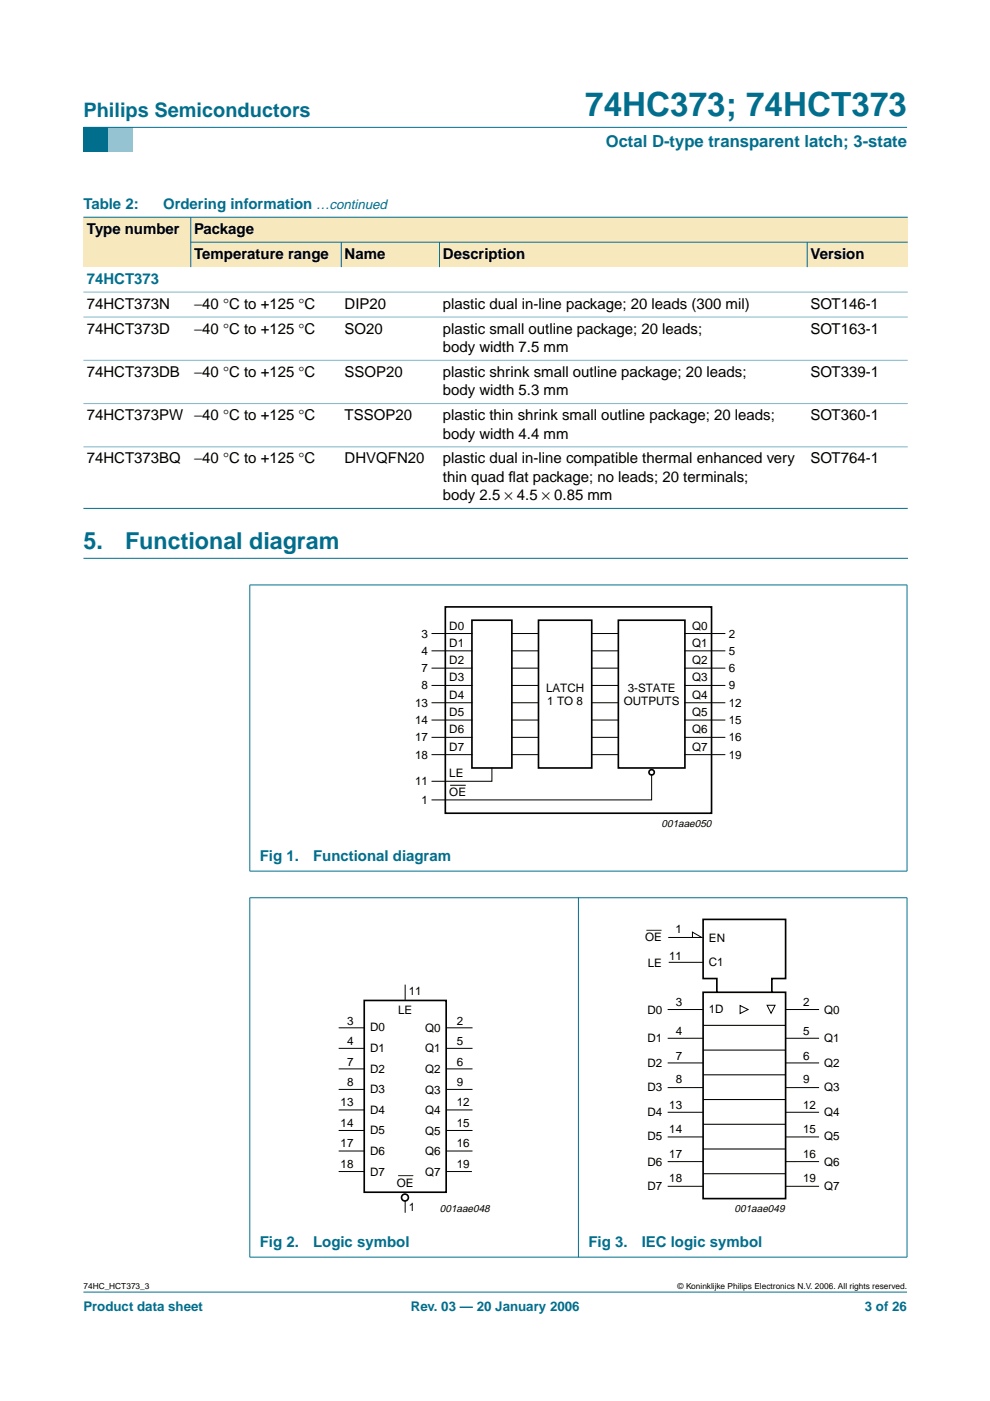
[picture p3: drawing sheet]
<svg xmlns="http://www.w3.org/2000/svg" width="210mm" height="297mm" viewBox="0 0 210 297" stroke-linecap="round" stroke-linejoin="round" font-family="sans-serif">
<defs><g id="words">
<text font-size="7.1" fill="#006e8c" x="124.1" y="24.7">74HC373; 74HCT373</text>
<g font-size="4.9" fill="#006e8c">
<text x="17.7" y="116.4">5.</text>
<text x="26.5" y="116.4">Functional diagram</text>
</g>
<text font-size="4.2" fill="#006e8c" x="17.7" y="24.9">Philips Semiconductors</text>
<text font-size="3.5" fill="#006e8c" x="128.4" y="31.1">Octal D-type transparent latch; 3-state</text>
<g font-size="3.2" fill="#006e8c">
<text x="17.7" y="44.3">Table 2:</text>
<text x="34.6" y="44.3">Ordering information …continued</text>
<text x="18.4" y="60.2">74HCT373</text>
<text x="55.1" y="182.6">Fig 1.</text>
<text x="66.4" y="182.6">Functional diagram</text>
<text x="55.1" y="264.4">Fig 2.</text>
<text x="66.4" y="264.4">Logic symbol</text>
<text x="124.8" y="264.4">Fig 3.</text>
<text x="136" y="264.4">IEC logic symbol</text>
</g>
<g font-size="3.2">
<text x="18.4" y="49.6">Type number</text>
<text x="41.1" y="49.6">Package</text>
<text x="41.1" y="54.9">Temperature range</text>
<text x="73.1" y="54.9">Name</text>
<text x="93.9" y="54.9">Description</text>
<text x="171.9" y="54.9">Version</text>
<text x="18.4" y="65.5">74HCT373N</text>
<text x="41.1" y="65.5">−40 °C to +125 °C</text>
<text x="73.1" y="65.5">DIP20</text>
<text x="93.9" y="65.5">plastic dual in-line package; 20 leads (300 mil)</text>
<text x="171.9" y="65.5">SOT146-1</text>
<text x="18.4" y="70.7">74HCT373D</text>
<text x="41.1" y="70.7">−40 °C to +125 °C</text>
<text x="73.1" y="70.7">SO20</text>
<text x="93.9" y="70.7">plastic small outline package; 20 leads;</text>
<text x="171.9" y="70.7">SOT163-1</text>
<text x="93.9" y="74.6">body width 7.5 mm</text>
<text x="18.4" y="79.9">74HCT373DB</text>
<text x="41.1" y="79.9">−40 °C to +125 °C</text>
<text x="73.1" y="79.9">SSOP20</text>
<text x="93.9" y="79.9">plastic shrink small outline package; 20 leads;</text>
<text x="93.9" y="83.8">body width 5.3 mm</text>
<text x="171.9" y="79.9">SOT339-1</text>
<text x="18.4" y="89.1">74HCT373PW</text>
<text x="41.1" y="89.1">−40 °C to +125 °C</text>
<text x="73.1" y="89.1">TSSOP20</text>
<text x="93.9" y="89.1">plastic thin shrink small outline package; 20 leads;</text>
<text x="171.9" y="89.1">SOT360-1</text>
<text x="93.9" y="93">body width 4.4 mm</text>
<text x="18.4" y="98.3">74HCT373BQ</text>
<text x="41.1" y="98.3">−40 °C to +125 °C</text>
<text x="73.1" y="98.3">DHVQFN20</text>
<text x="93.9" y="98.3">plastic dual in-line compatible thermal enhanced very</text>
<text x="171.9" y="98.3">SOT764-1</text>
<text x="93.9" y="102.1">thin quad f</text>
<text x="93.9" y="106">body 2.5 × 4.5 × 0.85 mm</text>
<text x="107.8" y="102.1">lat package; no leads; 20 terminals;</text>
</g>
<g font-size="2.8" fill="#006e8c">
<text x="17.7" y="278">Product data sheet</text>
<text x="87.1" y="278">Rev. 03 — 20 January 2006</text>
<text x="183.4" y="278">3 of 26</text>
</g>
<g font-size="2.5">
<text x="89.4" y="135.2">3</text>
<text x="95.3" y="133.5">D0</text>
<text x="95.3" y="137.1">D1</text>
<text x="146.7" y="133.5">Q0</text>
<text x="146.7" y="137.1">Q1</text>
<text x="154.5" y="135.2">2</text>
<text x="89.4" y="138.8">4</text>
<text x="89.4" y="142.5">7</text>
<text x="95.3" y="140.8">D2</text>
<text x="146.7" y="140.8">Q2</text>
<text x="154.5" y="138.8">5</text>
<text x="154.5" y="142.5">6</text>
<text x="88" y="149.8">13</text>
<text x="89.4" y="146.2">8</text>
<text x="95.3" y="144.5">D3</text>
<text x="95.3" y="148.1">D4</text>
<text x="115.8" y="146.7">LATCH</text>
<text x="116" y="149.6">1 TO 8</text>
<text x="132.3" y="149.6">OUTPUTS</text>
<text x="133.1" y="146.7">3-STATE</text>
<text x="146.7" y="144.5">Q3</text>
<text x="146.7" y="148.1">Q4</text>
<text x="154.5" y="146.2">9</text>
<text x="154.5" y="149.8">12</text>
<text x="88" y="153.5">14</text>
<text x="95.3" y="151.8">D5</text>
<text x="95.3" y="155.5">D6</text>
<text x="146.7" y="151.8">Q5</text>
<text x="146.7" y="155.5">Q6</text>
<text x="154.5" y="153.5">15</text>
<text x="88" y="157.2">17</text>
<text x="88" y="160.8">18</text>
<text x="95.3" y="159.2">D7</text>
<text x="146.7" y="159.2">Q7</text>
<text x="154.5" y="157.2">16</text>
<text x="154.5" y="160.8">19</text>
<text x="88" y="166.5">11</text>
<text x="95.3" y="164.8">LE</text>
<text x="89.4" y="170.4">1</text>
<text x="95.3" y="168.8">OE</text>
<text x="143.2" y="197.9">1</text>
<text x="136.8" y="199.5">OE</text>
<text x="141.9" y="203.5">11</text>
<text x="150.3" y="199.6">EN</text>
<text x="137.4" y="205.1">LE</text>
<text x="150.3" y="204.7">C1</text>
<text x="84.4" y="215.1">LE</text>
<text x="86.7" y="210.9">11</text>
<text x="137.3" y="214.9">D0</text>
<text x="143.3" y="213.3">3</text>
<text x="150.3" y="214.7">1D</text>
<text x="170.3" y="213.3">2</text>
<text x="174.7" y="214.9">Q0</text>
<text x="73.6" y="221.6">4</text>
<text x="73.6" y="217.3">3</text>
<text x="78.5" y="218.7">D0</text>
<text x="90.1" y="218.8">Q0</text>
<text x="96.9" y="221.6">5</text>
<text x="96.9" y="217.3">2</text>
<text x="137.3" y="221">D1</text>
<text x="143.3" y="219.4">4</text>
<text x="170.3" y="219.4">5</text>
<text x="174.7" y="221">Q1</text>
<text x="73.6" y="225.9">7</text>
<text x="78.5" y="223.1">D1</text>
<text x="78.5" y="227.4">D2</text>
<text x="90.1" y="223.1">Q1</text>
<text x="90.1" y="227.5">Q2</text>
<text x="96.9" y="225.9">6</text>
<text x="137.3" y="226.3">D2</text>
<text x="143.3" y="224.7">7</text>
<text x="170.3" y="224.7">6</text>
<text x="174.7" y="226.3">Q2</text>
<text x="73.6" y="230.2">8</text>
<text x="78.5" y="231.8">D3</text>
<text x="90.1" y="231.9">Q3</text>
<text x="96.9" y="230.2">9</text>
<text x="137.3" y="231.3">D3</text>
<text x="143.3" y="229.7">8</text>
<text x="170.3" y="229.7">9</text>
<text x="174.7" y="231.3">Q3</text>
<text x="72.2" y="238.9">14</text>
<text x="72.2" y="234.6">13</text>
<text x="78.5" y="236.2">D4</text>
<text x="90.1" y="236.2">Q4</text>
<text x="96.9" y="238.9">15</text>
<text x="96.9" y="234.6">12</text>
<text x="137.3" y="236.6">D4</text>
<text x="141.9" y="235.1">13</text>
<text x="170.3" y="235.1">12</text>
<text x="174.7" y="236.6">Q4</text>
<text x="72.2" y="243.2">17</text>
<text x="78.5" y="240.5">D5</text>
<text x="78.5" y="244.9">D6</text>
<text x="90.1" y="240.6">Q5</text>
<text x="90.1" y="245">Q6</text>
<text x="96.9" y="243.2">16</text>
<text x="137.3" y="241.8">D5</text>
<text x="141.9" y="245.6">17</text>
<text x="141.9" y="240.2">14</text>
<text x="170.3" y="245.6">16</text>
<text x="170.3" y="240.2">15</text>
<text x="174.7" y="241.8">Q5</text>
<text x="72.2" y="247.6">18</text>
<text x="78.5" y="249.3">D7</text>
<text x="84.1" y="251.6">OE</text>
<text x="90.1" y="249.3">Q7</text>
<text x="96.9" y="247.6">19</text>
<text x="137.3" y="247.2">D6</text>
<text x="141.9" y="250.7">18</text>
<text x="170.3" y="250.7">19</text>
<text x="174.7" y="247.2">Q6</text>
<text x="86.7" y="256.9">1</text>
<text x="137.3" y="252.3">D7</text>
<text x="174.7" y="252.3">Q7</text>
</g>
<g font-size="2.2">
<text x="140.3" y="175.2">001aae050</text>
<text x="93.3" y="257">001aae048</text>
<text x="155.8" y="257">001aae049</text>
</g>
<g font-size="1.8">
<text x="17.7" y="273.4">74HC_HCT373_3</text>
<text x="143.7" y="273.4">© Koninklijke Philips Electronics N.V. 2006. All rights reserved.</text>
</g>
</g></defs>
<path d="M17.7 273.9h174.6z" fill="#006e8c" stroke="#006e8c" stroke-width=".21"/>
<path d="M17.7 27h5.3v5.3h-5.3z" fill-rule="evenodd" fill="#006e8c"/>
<path d="M23 27h5.3v5.3h-5.3z" fill-rule="evenodd" fill="#96c4d6"/>
<path d="M17.7 27h174.6z" fill="#006e8c" stroke="#006e8c" stroke-width=".21"/>
<path d="M17.7 118.4h174.7" fill="none" stroke="#006e8c" stroke-width=".21"/>
<g fill="#f7e8bd">
<path d="M17.7 46.1h22.7v10.5h-22.7z" fill-rule="evenodd"/>
<path d="M40.4 46.1h152.1v5.2h-152.1z" fill-rule="evenodd"/>
<path d="M40.4 51.3h32v5.3h-32z" fill-rule="evenodd"/>
<path d="M72.4 51.3h20.8v5.3h-20.8z" fill-rule="evenodd"/>
<path d="M93.2 51.3h77.9v5.3h-77.9z" fill-rule="evenodd"/>
<path d="M171.1 51.3h21.4v5.3h-21.4z" fill-rule="evenodd"/>
</g>
<g fill="#006e8c" stroke="#006e8c" stroke-width=".21">
<path d="M40.4 46v10.6z"/>
<path d="M72.4 51.3v5.3z"/>
<path d="M93.2 51.3v5.3z"/>
<path d="M171.1 51.3v5.3z"/>
<path d="M17.7 46.1h174.8z"/>
<path d="M40.4 51.3h152.1z"/>
<path d="M17.7 107.8h174.8z"/>
<path d="M53 124.1v60.6z"/>
<path d="M192.3 124.1v60.6z"/>
<path d="M52.9 124h139.5z"/>
<path d="M52.9 184.7h139.5z"/>
<path d="M53 190.4v76.1z"/>
<path d="M122.6 190.3v76.3z"/>
<path d="M192.3 190.4v76.1z"/>
<path d="M52.9 190.3h139.5z"/>
<path d="M52.9 266.5h139.5z"/>
</g>
<g fill="#80b6c6" stroke="#80b6c6" stroke-width=".21">
<path d="M17.7 61.9h174.8z"/>
<path d="M17.7 67.2h174.8z"/>
<path d="M17.7 76.4h174.8z"/>
<path d="M17.7 85.6h174.8z"/>
<path d="M17.7 94.7h174.8z"/>
</g>
<g fill="none" stroke="#000" stroke-width=".35">
<path d="M94.4 128.7h56.5v43.7h-56.5zM100.1 131.5h8.4v31.3h-8.4zM114.2 131.5h11.3v31.3h-11.3zM131.1 131.5h14.1v31.3h-14.1zM77.2 212.1h17.4v40.7h-17.4zM149.1 210.4h17.5v43.7h-17.5zM152 210.4v-2.9h-2.9v-12.6h17.5v12.6h-3v2.9"/>
<circle cx="138.2" cy="163.7" r=".56"/>
<circle cx="85.9" cy="253.9" r=".73"/>
</g>
<g fill="none" stroke="#000" stroke-width=".21">
<path d="M91.6 134.3h8.5M91.6 138h8.5M108.5 134.3h5.7M108.5 138h5.7M125.5 134.3h5.6M125.5 138h5.6M145.2 134.3h8.5M145.2 138h8.5M91.6 141.7h8.5M91.6 145.3h8.5M91.6 149h8.5M91.6 152.7h8.5"/>
<path d="M91.6 156.3h8.5M108.5 141.7h5.7M108.5 145.3h5.7M108.5 149h5.7M108.5 152.7h5.7M108.5 156.3h5.7M125.5 141.7h5.6M125.5 145.3h5.6M125.5 149h5.6M125.5 152.7h5.6M125.5 156.3h5.6M145.2 141.7h8.5"/>
<path d="M145.2 145.3h8.5M145.2 149h8.5M145.2 152.7h8.5M145.2 156.3h8.5M91.6 160h8.5M95.5 166.5h3.2M104.3 162.8v2.8h-12.7M108.5 160h5.7M125.5 160h5.6M138.2 164.2v5.4h-46.6M145.2 160h8.5M141.8 198.8h7l-2-1.2v1.2"/>
<path d="M71.8 217.9h5.4M85.9 208.8v3.2M94.6 217.9h5.6M141.6 214h7.5M141.8 204h7.3M156.9 213.2l1.7 .8-1.7 .9zM162.6 213.1h1.7l-.8 1.7zM166.6 214h7.1M71.8 222.3h5.4M71.8 226.6h5.4M71.8 231h5.4M71.8 235.3h5.4"/>
<path d="M71.8 239.7h5.4M94.6 222.3h5.6M94.6 226.6h5.6M94.6 231h5.6M94.6 235.3h5.6M94.6 239.7h5.6M141.6 225.4h7.5M141.6 235.8h7.5M149.1 220.1h-7.5M149.1 230.6h-7.5M166.6 225.4h7.1M166.6 235.8h7.1"/>
<path d="M173.7 220.1h-7.1M173.7 230.6h-7.1M71.8 244h5.4M71.8 248.4h5.4M85.9 254.6v2.5M94.6 244h5.6M94.6 248.4h5.5M141.6 251.5h7.5M149.1 241.1h-7.5M149.1 246.3h-7.5M166.6 251.5h7.1M173.7 241.1h-7.1"/>
<path d="M173.7 246.3h-7.1"/>
</g>
<path d="M137 197.2h3.3M84.4 249.3h3.2" fill="none" stroke="#231f20" stroke-width=".21"/>
<path d="M149.1 217.4h17.5M149.1 238.4h17.5M149.1 233.1h17.5M149.1 227.9h17.5M149.1 222.6h17.5M149.1 248.9h17.5M149.1 243.6h17.5" fill="none" stroke="#000" stroke-width=".23"/>
<use href="#words"/>
</svg>
